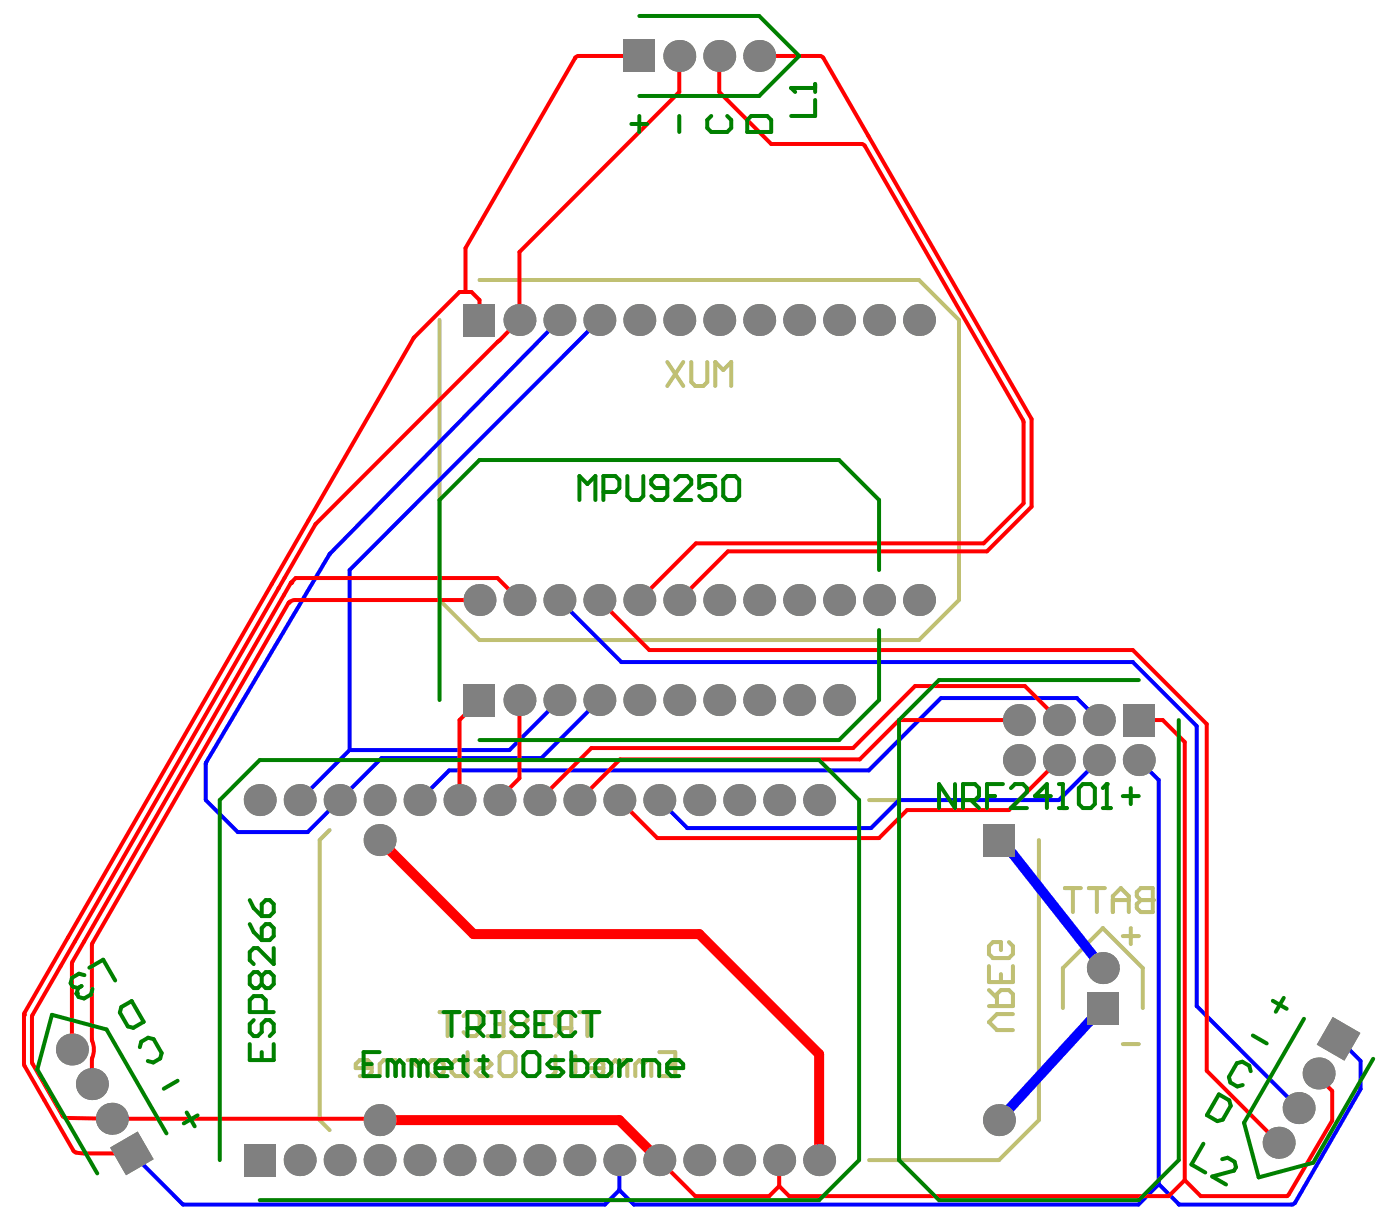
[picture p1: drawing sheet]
<svg xmlns="http://www.w3.org/2000/svg" width="296mm" height="257mm" viewBox="0 0 296 257" stroke-linecap="round" stroke-linejoin="round" font-family="sans-serif">
<g fill="none" stroke="#c0c073" stroke-width=".85">
<path d="M101.5 59.2h93l8.5 8.5v59.2l-8.5 8.5h-93l-8.5-8.5v-59.2M141.2 76.6l3.4 5.1M144.6 76.6l-3.4 5.1M146.3 76.6v4.2l.9 .9h1.7l.8-.9v-4.2M151.4 81.7v-5.1l1.7 1.7 1.7-1.7v5.1M69.8 175.6l-2.1 2.1v59.3l2.1 2.1M184 169.3h27.4M219.9 177.7v59.3l-8.5 8.4h-27.4M213.6 199.3l.8 .8v1.7l-.8 .9h-3.4l-.9-.9v-1.7l.9-.8h1.7v1.7M237.7 198h3.3M239.4 196.3v3.4M244 187.9v5.1h-2.5l-.9-.9v-.8l.9-.9h2.5"/>
<path d="M209.3 212.8h5.1v-2.5l-.8-.8h-1.7l-.9 .8v2.5M209.3 204.4v3.4h5.1v-3.4M209.3 209.5l1.7 1.6M211.9 206.1v1.7M214.4 214.5h-3.4l-1.7 1.7 1.7 1.7h3.4M225 213.3v-8.5l8.4-8.5 8.5 8.5v8.5M237.7 220.9h3.3"/>
</g>
<circle cx="244" cy="190.4" r=".42" fill="#c0c073"/>
<g fill="none" stroke="#c0c073" stroke-width=".85">
<path d="M225.4 187.9h3.4M227.1 187.9v5.1M230.5 187.9h3.4M232.2 187.9v5.1M235.6 190.4h3.3M235.6 193v-3.4l1.6-1.7 1.7 1.7v3.4M244 187.9h-2.5l-.9 .8v.9l.9 .8h2.5M93 214.1h3.4M94.7 214.1v5.1M98.1 215l.9-.9h1.7l.8 .9v3.3l-.8 .9h-1.7l-.9-.9M103.2 214.1h3.4v5.1h-3.4M104.9 216.6h1.7"/>
<path d="M108.3 215l.8-.9h1.7l.8 .9v.8l-.8 .8h-1.7l-.8 .9v.8l.8 .9h1.7l.8-.9M114.2 214.1h1.7M114.2 219.2h1.7M115 214.1v5.1M119.3 217.5l-1.7 1.7M120.9 217.5h-2.5l-.8-.9v-1.6l.8-.9h2.5v5.1M122.6 214.1h3.4M124.3 214.1v5.1M78.7 226h-3.4v-.9l.8-.8h1.7l.9 .8v1.7l-.9 .9h-1.7M80.4 227.7v-2.6l.8-.8h2.6v3.4M86.3 224.3h.8l1.7 1.7M88.8 224.3v3.4"/>
<path d="M91.4 224.3h1.7l.8 .8v1.7l-.8 .9h-1.7l-.9-.9v-1.7zM99 222.6v5.1h-2.6l-.8-.9v-1.7l.8-.8h2.6M100.7 224.3h2.5l.8 .8-.8 .9h-1.7l-.8 .8 .8 .9h2.5M106.6 222.6h1.7l.8 .8v3.4l-.8 .9h-1.7l-.9-.9v-3.4zM116.7 224.3h1.7M117.6 223.4v3.4l-.9 .9M121 224.3h1.6M121.8 223.4v3.4l-.8 .9M127.7 226h-3.4v-.9l.9-.8h1.7l.8 .8v1.7l-.8 .9h-1.7M131.1 225.1l.8-.8h.9v3.4M131.1 225.1v2.6M131.1 225.1l-.8-.8-.9 .8v2.6"/>
<path d="M136.2 225.1l.8-.8h.9v3.4M136.2 225.1v2.6M136.2 225.1l-.9-.8-.8 .8v2.6M139.6 222.6h3.3v5.1h-3.3M141.2 225.1h1.7"/>
</g>
<path d="M118.4 67.7l-48.6 49.4M126.9 67.7l-52.9 52.9v38.1M69.7 117.3l-26.1 44.1v7.9l6.7 6.7h14.8l15.7-15.6h33.8l12.3-12.3M118.4 126.9l13.1 13.2h108.3l13.5 13.5v59.2l21.6 21.6M74 158.7l-10.6 10.6M118.4 148.1l-10.6 10.6h-33.8M232.6 152.3l-4.7-4.6h-28.7l-15.3 15.3h-88.8l-6.3 6.3M232.6 160.8l-8.5 8.5h-33.8l-5.9 5.9h-38.9l-5.9-5.9M241 160.8l4.3 4.2v85.5l-4.3 4.3M283.3 219.8l4.7 4.6v6l-13.9 24M27.9 244l10.8 10.8h89.3l3.1-3v-6.4M249.5 254.7v.1" fill="none" stroke="#00f" stroke-width=".85"/>
<path d="M211.4 177.7l3 3 19 24.1M233.4 213.3l-2.9 2.9-19.1 20.8" fill="none" stroke="#00f" stroke-width="2.1"/>
<circle cx="27.9" cy="244" r=".42" fill="#00f"/>
<path d="M69.8 117.1l-.1 .2M131.1 251.8l3 3h106.9M245.3 250.5l4.2 4.2M274.1 254.4l-.7 .4h-23.9" fill="none" stroke="#00f" stroke-width=".85"/>
<g fill="#808080">
<circle cx="215.7" cy="152.3" r="3.4"/>
<circle cx="224.1" cy="152.3" r="3.4"/>
<circle cx="215.7" cy="160.8" r="3.4"/>
<circle cx="224.1" cy="160.8" r="3.4"/>
<circle cx="194.5" cy="126.9" r="3.4"/>
<circle cx="232.6" cy="152.3" r="3.4"/>
<circle cx="194.5" cy="67.7" r="3.4"/>
<circle cx="241" cy="160.8" r="3.4"/>
<circle cx="232.6" cy="160.8" r="3.4"/>
<circle cx="88.8" cy="169.3" r="3.4"/>
<circle cx="105.7" cy="169.3" r="3.4"/>
<circle cx="139.6" cy="169.3" r="3.4"/>
<circle cx="97.3" cy="169.3" r="3.4"/>
<circle cx="114.2" cy="169.3" r="3.4"/>
<circle cx="131.1" cy="169.3" r="3.4"/>
<circle cx="122.6" cy="169.3" r="3.4"/>
<circle cx="118.4" cy="126.9" r="3.4"/>
<circle cx="110" cy="126.9" r="3.4"/>
<circle cx="135.3" cy="126.9" r="3.4"/>
<circle cx="126.9" cy="126.9" r="3.4"/>
<circle cx="118.4" cy="148.1" r="3.4"/>
<circle cx="126.9" cy="148.1" r="3.4"/>
<circle cx="135.3" cy="148.1" r="3.4"/>
<circle cx="110" cy="148.1" r="3.4"/>
<circle cx="186.1" cy="67.7" r="3.4"/>
<circle cx="160.7" cy="11.8" r="3.4"/>
<circle cx="186.1" cy="126.9" r="3.4"/>
<circle cx="156.5" cy="169.3" r="3.4"/>
<circle cx="177.6" cy="148.1" r="3.4"/>
<circle cx="173.4" cy="169.3" r="3.4"/>
<circle cx="143.8" cy="11.8" r="3.4"/>
<circle cx="152.2" cy="11.8" r="3.4"/>
<circle cx="143.8" cy="148.1" r="3.4"/>
<circle cx="152.2" cy="148.1" r="3.4"/>
<circle cx="160.7" cy="148.1" r="3.4"/>
<circle cx="169.2" cy="148.1" r="3.4"/>
<circle cx="148" cy="169.3" r="3.4"/>
<circle cx="164.9" cy="169.3" r="3.4"/>
<circle cx="15.2" cy="222" r="3.4"/>
<circle cx="88.8" cy="245.4" r="3.4"/>
<circle cx="55" cy="169.3" r="3.4"/>
<circle cx="173.4" cy="245.4" r="3.4"/>
<circle cx="164.9" cy="245.4" r="3.4"/>
<circle cx="131.1" cy="245.4" r="3.4"/>
<circle cx="139.6" cy="245.4" r="3.4"/>
<circle cx="148" cy="245.4" r="3.4"/>
<circle cx="156.5" cy="245.4" r="3.4"/>
<circle cx="211.4" cy="237" r="3.4"/>
<circle cx="97.3" cy="245.4" r="3.4"/>
<circle cx="71.9" cy="245.4" r="3.4"/>
<circle cx="80.3" cy="237" r="3.4"/>
<circle cx="63.4" cy="245.4" r="3.4"/>
<circle cx="270.6" cy="241.8" r="3.4"/>
<circle cx="19.5" cy="229.3" r="3.4"/>
<circle cx="23.7" cy="236.7" r="3.4"/>
<circle cx="80.3" cy="245.4" r="3.4"/>
<circle cx="279.1" cy="227.1" r="3.4"/>
<circle cx="274.9" cy="234.4" r="3.4"/>
<circle cx="233.4" cy="204.8" r="3.4"/>
<circle cx="71.9" cy="169.3" r="3.4"/>
<circle cx="80.3" cy="177.7" r="3.4"/>
<circle cx="80.3" cy="169.3" r="3.4"/>
<circle cx="63.4" cy="169.3" r="3.4"/>
<circle cx="101.5" cy="126.9" r="3.4"/>
<circle cx="152.2" cy="126.9" r="3.4"/>
<circle cx="143.8" cy="126.9" r="3.4"/>
<circle cx="160.7" cy="126.9" r="3.4"/>
<circle cx="177.6" cy="67.7" r="3.4"/>
<circle cx="135.3" cy="67.7" r="3.4"/>
<circle cx="126.9" cy="67.7" r="3.4"/>
<circle cx="160.7" cy="67.7" r="3.4"/>
<circle cx="169.2" cy="67.7" r="3.4"/>
<circle cx="152.2" cy="67.7" r="3.4"/>
<circle cx="143.8" cy="67.7" r="3.4"/>
<circle cx="169.2" cy="126.9" r="3.4"/>
<circle cx="177.6" cy="126.9" r="3.4"/>
<circle cx="118.4" cy="67.7" r="3.4"/>
<circle cx="110" cy="67.7" r="3.4"/>
<circle cx="105.7" cy="245.4" r="3.4"/>
<circle cx="114.2" cy="245.4" r="3.4"/>
<circle cx="122.6" cy="245.4" r="3.4"/>
</g>
<g fill="#808080">
<path d="M237.7 148.9h6.7v6.8h-6.7z" fill-rule="evenodd"/>
<path d="M131.9 8.5h6.8v6.7h-6.8z" fill-rule="evenodd"/>
<path d="M282.1 215.1l5.9 3.4-3.4 5.9-5.9-3.4z" fill-rule="evenodd"/>
<path d="M51.6 242h6.8v6.8h-6.8z" fill-rule="evenodd"/>
<path d="M23.3 242.8l5.8-3.4 3.4 5.8-5.8 3.4z" fill-rule="evenodd"/>
<path d="M230.1 209.9h6.7v6.7h-6.7z" fill-rule="evenodd"/>
<path d="M208.1 174.3h6.7v6.8h-6.7z" fill-rule="evenodd"/>
<path d="M98.1 64.3h6.8v6.8h-6.8z" fill-rule="evenodd"/>
<path d="M98.1 144.7h6.8v6.8h-6.8z" fill-rule="evenodd"/>
</g>
<path d="M143.8 11.8v7.7l-33.8 33.8v14.4M152.2 11.8v7.7l11 11h19.1M160.7 11.8h12.8M174.3 12.3l9.5 16.5M183.1 30.9l33.4 58M101.6 47.2l-3.1 5.3v9.3M216.7 89.3v17.2M218.4 107.2l-9.5 9.4M57.5 123.6l-52.3 90.7M60.2 122.2l-1.2 2.2M61.5 123.4l-1.4 2.5M6.8 215.1v9.5" fill="none" stroke="#f00" stroke-width=".85"/>
<circle cx="61.5" cy="123.4" r=".42" fill="#f00"/>
<path d="M121.7 12.3l-20.1 34.9M183.8 28.8l34.6 59.9v18.5M97.3 61.8h1.2M101.5 63.5v4.2M154.1 116.6l-10.3 10.3M216.7 106.5l-8.5 8.4h-60.9l-12 12" fill="none" stroke="#f00" stroke-width=".85"/>
<circle cx="5.1" cy="214.7" r=".42" fill="#f00"/>
<path d="M122.5 11.8h12.8M97.3 61.8l-9.6 9.6M154.1 116.6h54.8M61.1 127.5l-41.5 72M5.2 225.5l4.2 7.3M14 236.5h.1M14 236.5l9.7 .2M17.9 244h10" fill="none" stroke="#f00" stroke-width=".85"/>
<circle cx="61.1" cy="127.5" r=".42" fill="#f00"/>
<g fill="none" stroke="#f00" stroke-width=".85">
<path d="M87.5 71.6l-30 52M98.5 61.8h1.3l1.7 1.7M105.3 72.3l-38.4 38.5M110 67.7l-4.2 4.3M66.7 111l-6.5 11.2M59 124.4l-52.1 90.3M61.7 123.2l.9-.9h42.7l4.7 4.6M17.8 199.2l-2.5 4.2M19.5 199.9v20M5.1 214.7v10.4M15.2 203.9v18.1M6.9 225l6.4 11.1"/>
<path d="M9.4 232.8l6.1 10.6M19.5 224.1v5.2"/>
</g>
<path d="M80.3 237h50.8" fill="none" stroke="#f00" stroke-width="2.1"/>
<circle cx="61.7" cy="123.2" r=".42" fill="#f00"/>
<path d="M60.1 125.9l-42.3 73.3M62.4 126.9h39.1M137.4 137.5h102.4M110 148.1v16.5l-4.3 4.3M190.3 152.3h25.4M23.7 236.7h56M139.6 245.4l7.6 7.6M164.9 245.4v5.5M272.8 252.7l-.3 .3" fill="none" stroke="#f00" stroke-width=".85"/>
<path d="M131.1 237l8.5 8.4" fill="none" stroke="#f00" stroke-width="2.1"/>
<circle cx="27.9" cy="244" r=".42" fill="#f00"/>
<g fill="none" stroke="#f00" stroke-width=".85">
<path d="M121.7 12.3h.1M122.5 11.8l-.8 .5M173.5 11.8l.8 .5M182.3 30.5l.8 .4M87.7 71.4l-.2 .2M105.8 72l-.5 .3M216.5 88.9l.2 .4M66.9 110.8l-.2 .2M59 124.4h.1M61.7 123.2l-.2 .2M62.4 126.9l-.7 .2-.6 .4M126.9 126.9l10.5 10.6"/>
<path d="M239.8 137.5l15.6 15.7v73.3l15.2 15.3M101.5 148.1l-4.2 4.2v17M190.3 152.3l-8.3 8.3h-50.8l-8.6 8.7M224.1 152.3l-7.2-7.2h-23.2l-13.1 13.2h-55.4l-11 11M241 152.3h5.1l4.7 4.7v92.7M105.7 168.9v.4M224.1 160.8l-10.5 10.6h-21.6l-5.9 5.9h-47l-8-8M19.6 199.5l-.1 .4M5.2 214.3l-.1 .4M6.9 214.7l-.1 .4M15.3 203.4l-.1 .5M19.5 219.9a5.5 5.5 0 0 1 0 4.2"/>
<path d="M5.1 225.1l.1 .4M6.8 224.6l.1 .4M13.3 236.1l.7 .4M79.7 236.7l.6 .3M279.1 227.1v.8l2.9 2.9v6.3l-9.2 15.6M15.5 243.4a3.1 3.1 0 0 0 2.4 .6M250.8 249.7l-3.4 3.3h-80.4l-2.1-2.1-2.1 2.1h-15.6M250.8 249.7l3.4 3.3h18.3"/>
</g>
<path d="M80.3 177.7l19.9 19.9h47.8l25.4 25.4v22.4" fill="none" stroke="#f00" stroke-width="2.1"/>
<g fill="#808080">
<circle cx="215.7" cy="152.3" r="3.4"/>
<circle cx="224.1" cy="152.3" r="3.4"/>
<circle cx="215.7" cy="160.8" r="3.4"/>
<circle cx="224.1" cy="160.8" r="3.4"/>
<circle cx="194.5" cy="126.9" r="3.4"/>
<circle cx="232.6" cy="152.3" r="3.4"/>
<circle cx="194.5" cy="67.7" r="3.4"/>
<circle cx="241" cy="160.8" r="3.4"/>
<circle cx="232.6" cy="160.8" r="3.4"/>
<circle cx="88.8" cy="169.3" r="3.4"/>
<circle cx="105.7" cy="169.3" r="3.4"/>
<circle cx="139.6" cy="169.3" r="3.4"/>
<circle cx="97.3" cy="169.3" r="3.4"/>
<circle cx="114.2" cy="169.3" r="3.4"/>
<circle cx="131.1" cy="169.3" r="3.4"/>
<circle cx="122.6" cy="169.3" r="3.4"/>
<circle cx="118.4" cy="126.9" r="3.4"/>
<circle cx="110" cy="126.9" r="3.4"/>
<circle cx="135.3" cy="126.9" r="3.4"/>
<circle cx="126.9" cy="126.9" r="3.4"/>
<circle cx="118.4" cy="148.1" r="3.4"/>
<circle cx="126.9" cy="148.1" r="3.4"/>
<circle cx="135.3" cy="148.1" r="3.4"/>
<circle cx="110" cy="148.1" r="3.4"/>
<circle cx="186.1" cy="67.7" r="3.4"/>
<circle cx="160.7" cy="11.8" r="3.4"/>
<circle cx="186.1" cy="126.9" r="3.4"/>
<circle cx="156.5" cy="169.3" r="3.4"/>
<circle cx="177.6" cy="148.1" r="3.4"/>
<circle cx="173.4" cy="169.3" r="3.4"/>
<circle cx="143.8" cy="11.8" r="3.4"/>
<circle cx="152.2" cy="11.8" r="3.4"/>
<circle cx="143.8" cy="148.1" r="3.4"/>
<circle cx="152.2" cy="148.1" r="3.4"/>
<circle cx="160.7" cy="148.1" r="3.4"/>
<circle cx="169.2" cy="148.1" r="3.4"/>
<circle cx="148" cy="169.3" r="3.4"/>
<circle cx="164.9" cy="169.3" r="3.4"/>
<circle cx="15.2" cy="222" r="3.4"/>
<circle cx="88.8" cy="245.4" r="3.4"/>
<circle cx="55" cy="169.3" r="3.4"/>
<circle cx="173.4" cy="245.4" r="3.4"/>
<circle cx="164.9" cy="245.4" r="3.4"/>
<circle cx="131.1" cy="245.4" r="3.4"/>
<circle cx="139.6" cy="245.4" r="3.4"/>
<circle cx="148" cy="245.4" r="3.4"/>
<circle cx="156.5" cy="245.4" r="3.4"/>
<circle cx="211.4" cy="237" r="3.4"/>
<circle cx="97.3" cy="245.4" r="3.4"/>
<circle cx="71.9" cy="245.4" r="3.4"/>
<circle cx="80.3" cy="237" r="3.4"/>
<circle cx="63.4" cy="245.4" r="3.4"/>
<circle cx="270.6" cy="241.8" r="3.4"/>
<circle cx="19.5" cy="229.3" r="3.4"/>
<circle cx="23.7" cy="236.7" r="3.4"/>
<circle cx="80.3" cy="245.4" r="3.4"/>
<circle cx="279.1" cy="227.1" r="3.4"/>
<circle cx="274.9" cy="234.4" r="3.4"/>
<circle cx="233.4" cy="204.8" r="3.4"/>
<circle cx="71.9" cy="169.3" r="3.4"/>
<circle cx="80.3" cy="177.7" r="3.4"/>
<circle cx="80.3" cy="169.3" r="3.4"/>
<circle cx="63.4" cy="169.3" r="3.4"/>
<circle cx="101.5" cy="126.9" r="3.4"/>
<circle cx="152.2" cy="126.9" r="3.4"/>
<circle cx="143.8" cy="126.9" r="3.4"/>
<circle cx="160.7" cy="126.9" r="3.4"/>
<circle cx="177.6" cy="67.7" r="3.4"/>
<circle cx="135.3" cy="67.7" r="3.4"/>
<circle cx="126.9" cy="67.7" r="3.4"/>
<circle cx="160.7" cy="67.7" r="3.4"/>
<circle cx="169.2" cy="67.7" r="3.4"/>
<circle cx="152.2" cy="67.7" r="3.4"/>
<circle cx="143.8" cy="67.7" r="3.4"/>
<circle cx="169.2" cy="126.9" r="3.4"/>
<circle cx="177.6" cy="126.9" r="3.4"/>
<circle cx="118.4" cy="67.7" r="3.4"/>
<circle cx="110" cy="67.7" r="3.4"/>
<circle cx="105.7" cy="245.4" r="3.4"/>
<circle cx="114.2" cy="245.4" r="3.4"/>
<circle cx="122.6" cy="245.4" r="3.4"/>
</g>
<g fill="#808080">
<path d="M237.7 148.9h6.7v6.8h-6.7z" fill-rule="evenodd"/>
<path d="M131.9 8.5h6.8v6.7h-6.8z" fill-rule="evenodd"/>
<path d="M282.1 215.1l5.9 3.4-3.4 5.9-5.9-3.4z" fill-rule="evenodd"/>
<path d="M51.6 242h6.8v6.8h-6.8z" fill-rule="evenodd"/>
<path d="M23.3 242.8l5.8-3.4 3.4 5.8-5.8 3.4z" fill-rule="evenodd"/>
<path d="M230.1 209.9h6.7v6.7h-6.7z" fill-rule="evenodd"/>
<path d="M208.1 174.3h6.7v6.8h-6.7z" fill-rule="evenodd"/>
<path d="M98.1 64.3h6.8v6.8h-6.8z" fill-rule="evenodd"/>
<path d="M98.1 144.7h6.8v6.8h-6.8z" fill-rule="evenodd"/>
</g>
<g fill="none" stroke="#008000" stroke-width=".85">
<path d="M135.3 3.4h25.4l8.5 8.4-8.5 8.5h-25.4M186.1 120.6v-14.8l-8.5-8.5h-76.1l-8.5 8.5v42.3M186.1 133.3v14.8l-8.5 8.5h-76.1M241 143.9h-42.2l-8.5 8.4v93.1l8.5 8.5h42.2l8.5-8.5v-93.1M52.9 195.5l.8 1.7 1.7 1.7M52.9 190.4l.8 1.7 1.7 1.7M56.2 190.4h.9l.8 .9v1.7l-.8 .8h-1.7v-2.5zM56.2 195.5h.9l.8 .8v1.7l-.8 .9h-1.7v-2.6zM18.9 204.7l2.9-1.7 2.6 4.4M19.6 209.2l-.3 1.2-1.5 .8-1.2-.3-.4-.7M25.7 213l2.2-1.2 2.5 4.4-2.2 1.2-1.1-.3-1.7-2.9zM53.7 215.8l-.8 .8v1.7l.8 .9h.9l.8-.9v-1.7l.8-.8h.9l.8 .8v1.7l-.8 .9"/>
<path d="M55.4 206.5l-.8-.9h-.9l-.8 .9v1.7l.8 .8h.9l.8-.8M55.4 206.5l.8-.9h.9l.8 .9v1.7l-.8 .8h-.9l-.8-.8M55.4 206.5v1.7M56.2 214.1v-2.5l-.8-.9h-1.7l-.8 .9v2.5h5M57.9 200.6v3.4l-3.3-3.4h-.9l-.8 .8v1.7l.8 .9M276 215.5l-12.7 22 3.1 11.6 11.6-3.1 12.7-22M29.6 221.5l.3-1.1 1.5-.9 1.1 .3 1.7 3-.3 1.1-1.5 .9-1.1-.3M35.2 239.8l-12.7-22-11.5-3.1-3.1 11.5 12.7 22M39.5 235.3l1.7 3M41.8 236l-2.9 1.7M52.9 220.9v3.4h5v-3.4M55.4 222.6v1.7"/>
<path d="M46.5 245.4v-76.1l8.5-8.5h118.4l8.4 8.5v76.1l-8.4 8.5h-118.4"/>
</g>
<circle cx="16.2" cy="210.2" r=".42" fill="#008000"/>
<g fill="none" stroke="#008000" stroke-width=".85">
<path d="M167.5 18.6h5M172.5 17.8v1.7M172.5 21.2v3.3h-5M16.5 209l-.3 1.2M17.3 208.6l-.8 .4M17.9 206.3l-1.2-.3-1.4 .8-.4 1.2 .5 .7 1.1 .3M269.4 211.7l2.9 1.7M271.7 211.1l-1.7 2.9M77 225.1h1.7M80.3 222.6h-3.3v5.1h3.3M83.7 225.1l-.8-.8h-.9v3.4M83.7 225.1v2.6"/>
<path d="M83.7 225.1l.9-.8 .8 .8v2.6M88.8 225.1l-.8-.8h-.9v3.4M88.8 225.1v2.6M88.8 225.1l.8-.8 .9 .8v2.6M92.2 226h3.4v-.9l-.9-.8h-1.7l-.8 .8v1.7l.8 .9h1.7M97.3 224.3h1.6M98.1 223.4v3.4l.8 .9M101.5 224.3h1.7M102.3 223.4v3.4l.9 .9M111.6 222.6h1.7l.9 .8v3.4l-.9 .9h-1.7l-.8-.9v-3.4zM119.2 224.3h-2.5l-.8 .8 .8 .9h1.7l.8 .8-.8 .9h-2.5M120.9 222.6v5.1h2.6l.8-.9v-1.7l-.8-.8h-2.6"/>
<path d="M126.9 224.3h1.6l.9 .8v1.7l-.9 .9h-1.6l-.9-.9v-1.7zM131.1 224.3v3.4M133.6 224.3h-.8l-1.7 1.7M136.2 227.7v-3.4h2.5l.8 .8v2.6M141.2 226h3.4v-.9l-.8-.8h-1.7l-.9 .8v1.7l.9 .9h1.7M258 231.5l2.2 1.3 .3 1.1-1.7 3-1.1 .3-2.2-1.3zM264.7 226.6l-.3-1.1-1.4-.9-1.2 .3-1.7 2.9 .3 1.2 1.5 .8 1.1-.3M254.7 242l-2.5 4.4 2.9 1.6M258.7 245.2l1.1-.3 1.5 .9 .3 1.1-.4 .8-4.6 1.2 2.9 1.7"/>
</g>
<circle cx="167.5" cy="18.6" r=".42" fill="#008000"/>
<g fill="none" stroke="#008000" stroke-width=".85">
<path d="M167.5 18.6l.8 .9M133.6 26.2h3.4M135.3 24.5v3.4M150.5 24.5l-.8 .9v1.7l.8 .8h3.4l.9-.8v-1.7l-.9-.9M159 24.5h3.4l.8 .9v2.5h-5v-2.5zM122.6 105.8v-5.1l1.7 1.7 1.7-1.7v5.1M127.7 104.1h2.6l.8-.9v-1.6l-.8-.9h-2.6v5.1M132.8 100.7v4.2l.8 .9h1.7l.9-.9v-4.2M141.2 103.2h-2.5l-.8-.8v-.8l.8-.9h1.7l.8 .9v3.3l-.8 .9h-1.7l-.8-.9M142.9 101.6l.9-.9h1.7l.8 .9v.8l-3.4 3.4h3.4M151.4 100.7h-3.4v2.5l1.7-.8h.8l.9 .8v1.7l-.9 .9h-1.6l-.9-.9M153.9 100.7h1.7l.9 .9v3.3l-.9 .9h-1.7l-.8-.9v-3.3z"/>
<path d="M202.1 165.9v5l-3.3-5v5M203.8 169.3h2.6l.8-.9v-1.7l-.8-.8h-2.6v5M205.5 169.3l1.7 1.6M208.9 168.4h1.7M212.3 165.9h-3.4v5M214 166.7l.8-.8h1.7l.9 .8v.9l-3.4 3.3h3.4M222.4 168.4h-3.3l2.5-2.5v5M224.1 165.9h.9v5M224.1 170.9h1.7M229.2 165.9h1.7l.8 .8v3.4l-.8 .8h-1.7l-.8-.8v-3.4zM233.4 170.9h1.7M234.3 165.9v5"/>
</g>
<circle cx="234.3" cy="165.9" r=".42" fill="#008000"/>
<g fill="none" stroke="#008000" stroke-width=".85">
<path d="M143.8 24.5v3.4M234.3 165.9l-.9 .8M237.7 168.4h3.3M239.3 166.7v3.4M93.9 214.1h3.4M95.6 214.1v5.1M99 217.5h2.5l.8-.9v-1.6l-.8-.9h-2.5v5.1M100.6 217.5l1.7 1.7M104 214.1h1.7M104 219.2h1.7M104.9 214.1v5.1M111.6 215l-.8-.9h-1.7l-.8 .9v.8l.8 .8h1.7l.8 .9v.8l-.8 .9h-1.7l-.8-.9"/>
<path d="M113.3 216.6h1.7M116.7 214.1h-3.4v5.1h3.4M121.8 215l-.9-.9h-1.7l-.8 .9v3.3l.8 .9h1.7l.9-.9M123.5 214.1h3.4M125.2 214.1v5.1M265.2 219.1l2.9 1.6M37.6 228.6l-2.9 1.7"/>
</g>
</svg>
